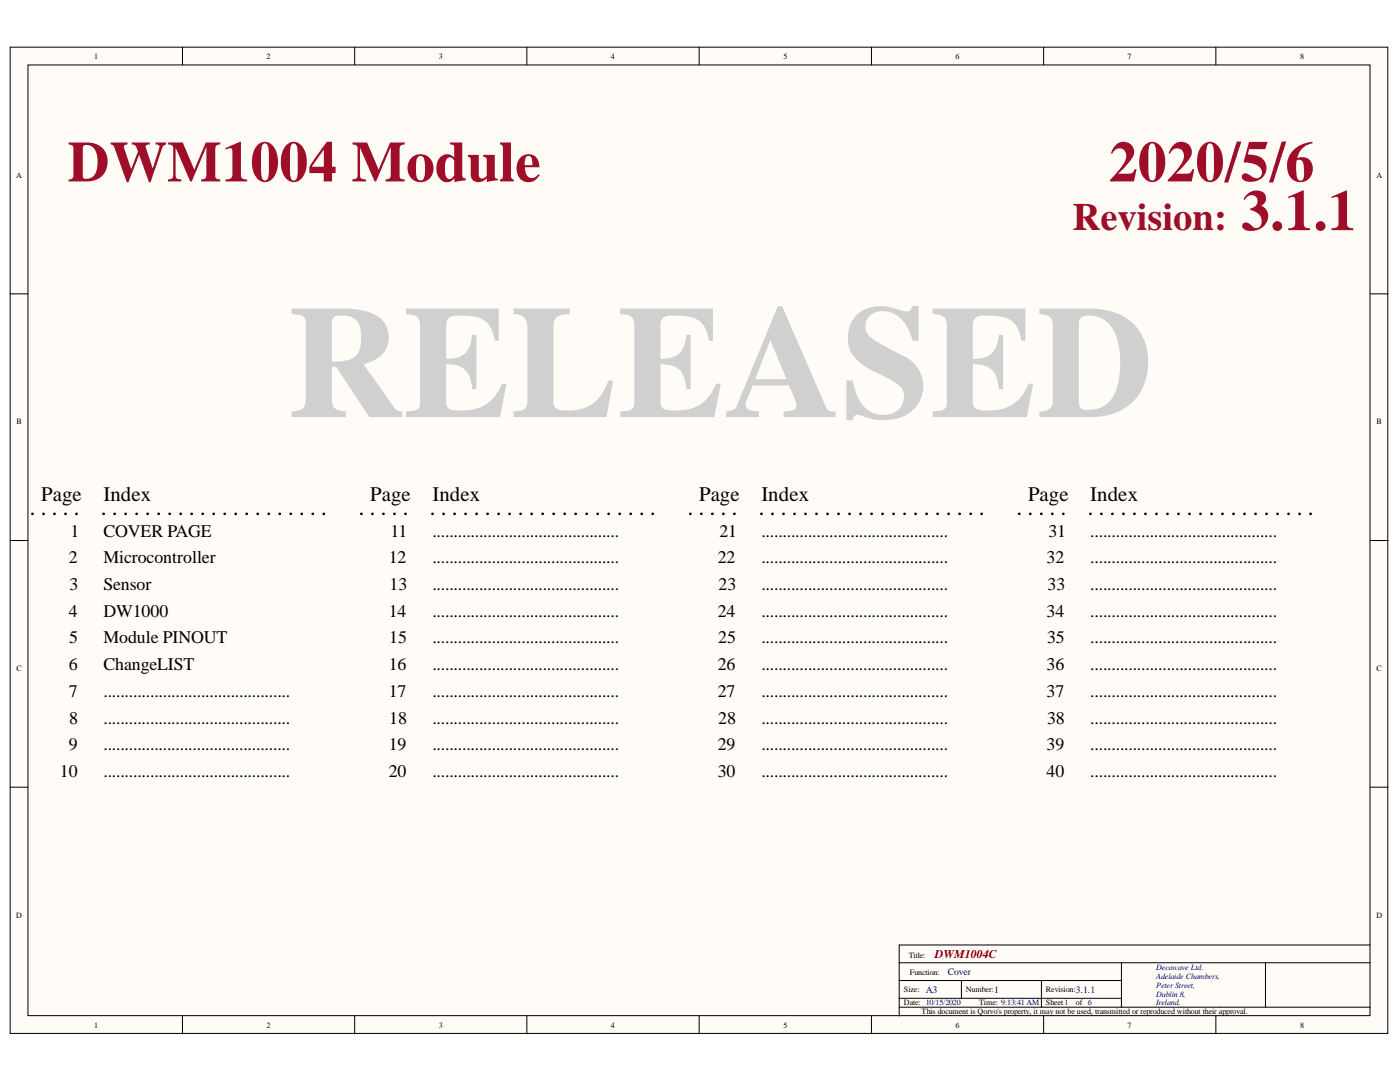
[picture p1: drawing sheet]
<svg xmlns="http://www.w3.org/2000/svg" width="279mm" height="216mm" viewBox="0 0 279 216" stroke-linecap="round" stroke-linejoin="round" font-family="sans-serif">
<defs><g id="words">
<text font-size="32.1" fill="#d0d0d0" x="57.4" y="83.2">RELEASED</text>
<g font-size="11.5" fill="#9e0e29">
<text x="13.5" y="36.2">DWM1004 Module</text>
<text x="221.3" y="36.2">2020/5/6</text>
<text x="247.7" y="45.9">3.1.1</text>
</g>
<text font-size="7.7" fill="#9e0e29" x="214" y="45.8">Revision:</text>
<g font-size="4.1">
<text x="8.2" y="99.9">Page</text>
<text x="20.6" y="99.9">Index</text>
<text x="73.9" y="99.9">Page</text>
<text x="86.3" y="99.9">Index</text>
<text x="139.5" y="99.9">Page</text>
<text x="151.9" y="99.9">Index</text>
<text x="205.2" y="99.9">Page</text>
<text x="217.6" y="99.9">Index</text>
</g>
<g font-size="3.6">
<text x="14" y="107.1">1</text>
<text x="20.6" y="107.1">COVER PAGE</text>
<text x="77.9" y="107.1">11</text>
<text x="86.3" y="107.1">............................................</text>
<text x="143.6" y="107.1">21</text>
<text x="151.9" y="107.1">............................................</text>
<text x="209.2" y="107.1">31</text>
<text x="217.6" y="107.1">............................................</text>
<text x="13.7" y="112.4">2</text>
<text x="20.6" y="112.4">Microcontroller</text>
<text x="77.6" y="112.4">12</text>
<text x="86.3" y="112.4">............................................</text>
<text x="143.2" y="112.4">22</text>
<text x="151.9" y="112.4">............................................</text>
<text x="208.9" y="112.4">32</text>
<text x="217.6" y="112.4">............................................</text>
<text x="13.9" y="117.7">3</text>
<text x="20.6" y="117.7">Sensor</text>
<text x="77.8" y="117.7">13</text>
<text x="86.3" y="117.7">............................................</text>
<text x="143.4" y="117.7">23</text>
<text x="151.9" y="117.7">............................................</text>
<text x="209.1" y="117.7">33</text>
<text x="217.6" y="117.7">............................................</text>
<text x="13.7" y="123.1">4</text>
<text x="20.6" y="123.1">DW1000</text>
<text x="77.6" y="123.1">14</text>
<text x="86.3" y="123.1">............................................</text>
<text x="143.2" y="123.1">24</text>
<text x="151.9" y="123.1">............................................</text>
<text x="208.9" y="123.1">34</text>
<text x="217.6" y="123.1">............................................</text>
<text x="13.8" y="128.4">5</text>
<text x="20.6" y="128.4">Module PINOUT</text>
<text x="77.7" y="128.4">15</text>
<text x="86.3" y="128.4">............................................</text>
<text x="143.3" y="128.4">25</text>
<text x="151.9" y="128.4">............................................</text>
<text x="209" y="128.4">35</text>
<text x="217.6" y="128.4">............................................</text>
<text x="13.7" y="133.7">6</text>
<text x="20.6" y="133.7">ChangeLIST</text>
<text x="77.6" y="133.7">16</text>
<text x="86.3" y="133.7">............................................</text>
<text x="143.2" y="133.7">26</text>
<text x="151.9" y="133.7">............................................</text>
<text x="208.9" y="133.7">36</text>
<text x="217.6" y="133.7">............................................</text>
<text x="13.7" y="139.1">7</text>
<text x="20.6" y="139.1">............................................</text>
<text x="77.6" y="139.1">17</text>
<text x="86.3" y="139.1">............................................</text>
<text x="143.2" y="139.1">27</text>
<text x="151.9" y="139.1">............................................</text>
<text x="208.9" y="139.1">37</text>
<text x="217.6" y="139.1">............................................</text>
<text x="13.7" y="149.6">9</text>
<text x="13.8" y="144.4">8</text>
<text x="20.6" y="144.4">............................................</text>
<text x="20.6" y="149.6">............................................</text>
<text x="77.6" y="149.6">19</text>
<text x="77.7" y="144.4">18</text>
<text x="86.3" y="144.4">............................................</text>
<text x="86.3" y="149.6">............................................</text>
<text x="143.2" y="149.6">29</text>
<text x="143.3" y="144.4">28</text>
<text x="151.9" y="144.4">............................................</text>
<text x="151.9" y="149.6">............................................</text>
<text x="208.9" y="149.6">39</text>
<text x="209" y="144.4">38</text>
<text x="217.6" y="144.4">............................................</text>
<text x="217.6" y="149.6">............................................</text>
<text x="11.9" y="155">10</text>
<text x="20.6" y="155">............................................</text>
<text x="77.6" y="155">20</text>
<text x="86.3" y="155">............................................</text>
<text x="143.2" y="155">30</text>
<text x="151.9" y="155">............................................</text>
<text x="208.9" y="155">40</text>
<text x="217.6" y="155">............................................</text>
</g>
<text font-size="2.4" fill="#800000" x="186.5" y="191.1">DWM1004C</text>
<g font-size="1.9" fill="#000080">
<text x="189.2" y="194.5">Cover</text>
<text x="184.8" y="198.1">A3</text>
<text x="198.4" y="198.1">1</text>
<text x="214.7" y="198.1">3.1.1</text>
</g>
<g font-size="1.6">
<text x="18.8" y="11.8">1</text>
<text x="53.2" y="11.8">2</text>
<text x="87.6" y="11.8">3</text>
<text x="121.9" y="11.8">4</text>
<text x="156.3" y="11.8">5</text>
<text x="190.7" y="11.8">6</text>
<text x="225" y="11.8">7</text>
<text x="259.5" y="11.8">8</text>
<text x="3.2" y="35.4">A</text>
<text x="274.7" y="35.4">A</text>
<text x="3.3" y="84.7">B</text>
<text x="274.7" y="84.7">B</text>
<text x="3.3" y="133.9">C</text>
<text x="274.7" y="133.9">C</text>
<text x="3.2" y="183.1">D</text>
<text x="274.7" y="183.1">D</text>
<text x="181.4" y="191.1">Title:</text>
<text x="181.6" y="194.6">Function:</text>
<text x="180.4" y="198">Size:</text>
<text x="180.4" y="200.6">Date: 10/15/2020</text>
<text x="183.9" y="202.4">This document is Qorvo's property, it may not be used, transmitted or reproduced without their approval.</text>
<text x="192.7" y="198">Number:</text>
<text x="195.4" y="200.6">Time: 9:13:41 AM</text>
<text x="208.7" y="198">Revision:</text>
<text x="208.7" y="200.6">Sheet1</text>
<text x="214.7" y="200.6">of 6</text>
<text x="18.8" y="205">1</text>
<text x="53.2" y="205">2</text>
<text x="87.6" y="205">3</text>
<text x="121.9" y="205">4</text>
<text x="156.3" y="205">5</text>
<text x="190.7" y="205">6</text>
<text x="225" y="205">7</text>
<text x="259.5" y="205">8</text>
</g>
<g font-size="1.6" fill="#000080">
<text x="230.7" y="193.5">Decawave Ltd.</text>
<text x="230.7" y="195.3">Adelaide Chambers,</text>
<text x="230.7" y="197.1">Peter Street,</text>
<text x="230.7" y="198.9">Dublin 8,</text>
<text x="230.7" y="200.6">Ireland.</text>
</g>
</g></defs>
<g fill="#fffcf8" stroke="#000" stroke-width=".2">
<path d="M2 9.4h275v196.8h-275z"/>
<path d="M5.6 13h267.8v189.7h-267.8z"/>
</g>
<g fill="none" stroke="#000" stroke-width=".2">
<path d="M36.4 9.4v3.6M70.8 9.4v3.6M105.1 9.4v3.6M139.5 9.4v3.6M173.9 9.4v3.6M208.3 9.4v3.6M242.6 9.4v3.6M2 58.6h3.6M273.5 58.6h3.5M2 107.9h3.6M273.5 107.9h3.5M2 157.1h3.6"/>
<path d="M273.5 157.1h3.5M179.5 195.7h44.3M179.5 199.2h44.3M191.9 195.7v3.5M207.8 195.7v5.3M223.8 192.1v8.9M252.5 192.1h-73v10.6M273.5 192.1h-21v8.9M273.5 188.6h-94v3.5M36.4 202.7v3.6M70.8 202.7v3.6M105.1 202.7v3.6"/>
<path d="M139.5 202.7v3.6M173.9 202.7v3.6M179.5 201h94M208.3 202.7v3.6M242.6 202.7v3.6"/>
</g>
<path d="M6.5 102.5h10.6M20.7 102.5h46.1M72.1 102.5h10.7M86.3 102.5h46.1M137.8 102.5h10.6M152 102.5h46.1M203.4 102.5h10.6M217.6 102.5h46.1" fill="none" stroke="#000" stroke-width=".53" stroke-dasharray="0 2.2"/>
<use href="#words"/>
</svg>
